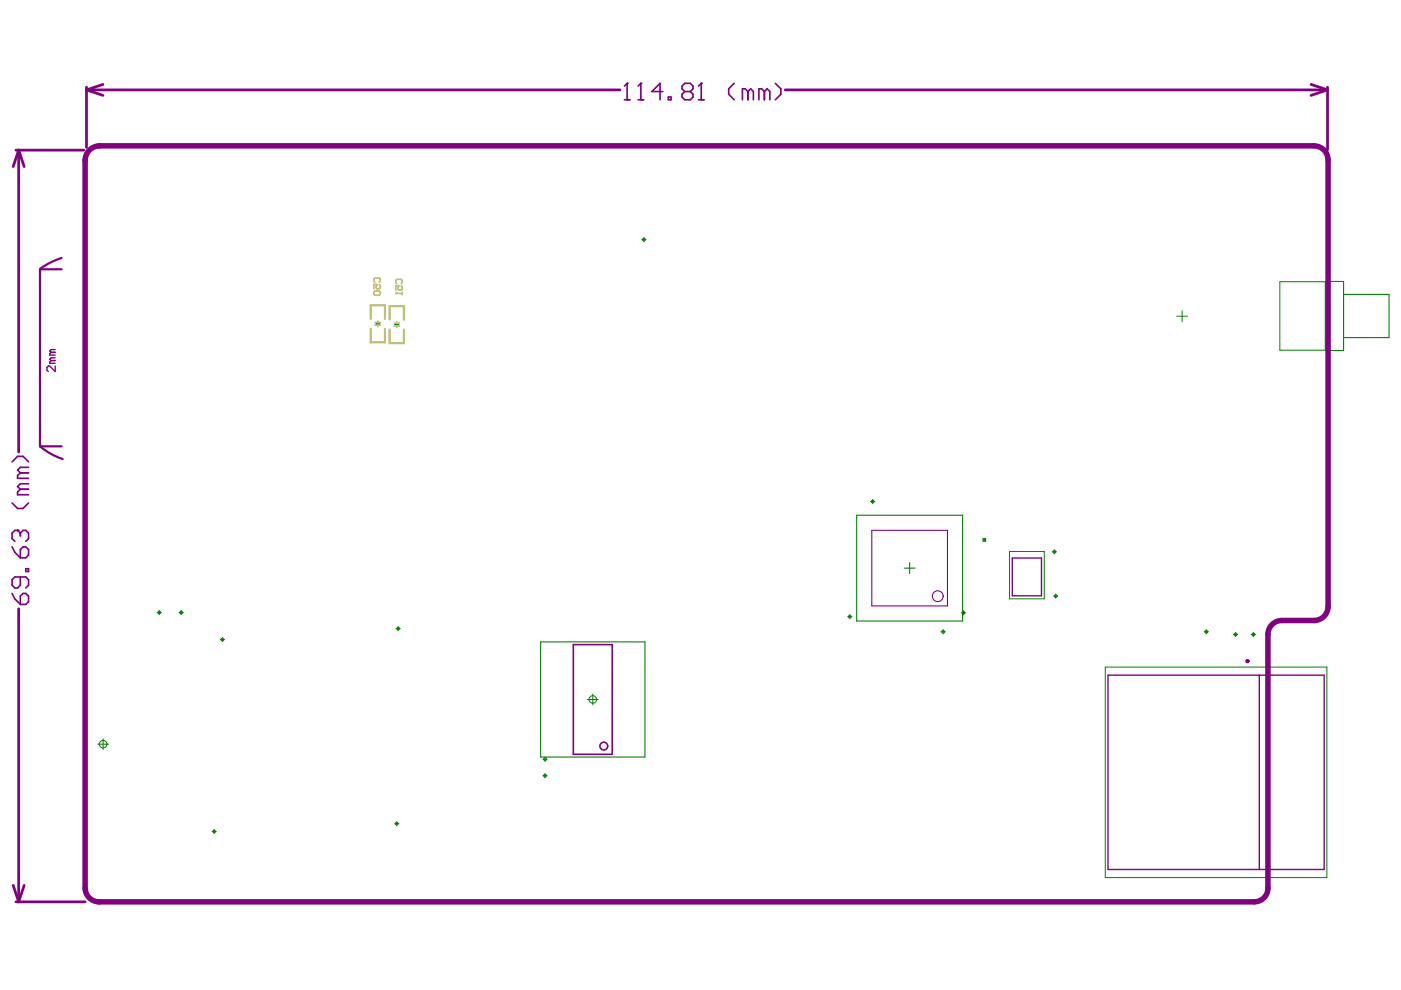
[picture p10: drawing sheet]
<svg xmlns="http://www.w3.org/2000/svg" width="297mm" height="210mm" viewBox="0 0 297 210" stroke-linecap="round" stroke-linejoin="round" font-family="sans-serif">
<g fill="none" stroke="#008000" stroke-width=".21">
<path d="M136.1 50.8h.9M136.5 50.3v1M271.4 59.7h9.6v14.6h-9.6zM79.6 68.7h1M80.1 68.2v.9M83.7 68.8h.9M84.1 68.4v.9M249.5 67h2.3M250.6 65.9v2.3M184.6 106.3h.9M185 105.9v.9M208.4 114.1l.6 .7"/>
<path d="M209 114.1l-.6 .7M214 116.9h7.4v10.1h-7.4zM223.1 117h.9M223.5 116.5v1M33.3 129.9h.9M33.8 129.4v.9M38 129.9h.9M38.4 129.4v.9M46.7 135.6h.9M47.2 135.1v1M84 133.3h.9M84.4 132.8v.9"/>
<path d="M179.7 130.7h.9M180.2 130.3v.9M199.5 133.9h.9M200 133.5v.9M203.8 129.9h.9M204.3 129.5v.9M223.4 126.4h.9M223.8 125.9v.9M255.3 133.9h.9M255.8 133.5v.9M261.5 134.5h.9M262 134.1v.9"/>
<path d="M265.3 134.5h.9M265.7 134.1v.9M20.7 157.8h2.3M21.9 156.6v2.3M124.5 148.3h2.3M125.7 147.2v2.2M234.3 141.4h47v44.7h-47zM44.9 176.3h1M45.4 175.8v.9M83.7 174.6h.9M84.1 174.2v.9M115.1 161h.9"/>
<path d="M115.1 164.5h.9M115.6 160.5v.9M115.6 164v.9"/>
<circle cx="136.5" cy="50.8" r=".29"/>
<circle cx="80.1" cy="68.7" r=".29"/>
<circle cx="84.1" cy="68.8" r=".29"/>
<circle cx="185" cy="106.3" r=".29"/>
<circle cx="208.7" cy="114.5" r=".29"/>
<circle cx="223.5" cy="117" r=".29"/>
<circle cx="33.8" cy="129.9" r=".29"/>
<circle cx="38.4" cy="129.9" r=".29"/>
<circle cx="47.2" cy="135.6" r=".29"/>
<circle cx="84.4" cy="133.3" r=".29"/>
<circle cx="180.2" cy="130.7" r=".29"/>
<circle cx="200" cy="133.9" r=".29"/>
<circle cx="204.3" cy="129.9" r=".29"/>
<circle cx="223.8" cy="126.4" r=".29"/>
<circle cx="255.8" cy="133.9" r=".29"/>
<circle cx="262" cy="134.5" r=".29"/>
<circle cx="265.7" cy="134.5" r=".29"/>
<circle cx="21.9" cy="157.8" r=".8"/>
<circle cx="125.7" cy="148.3" r=".8"/>
<circle cx="45.4" cy="176.3" r=".29"/>
<circle cx="84.1" cy="174.6" r=".29"/>
<circle cx="115.6" cy="164.5" r=".29"/>
<circle cx="115.6" cy="161" r=".29"/>
</g>
<path d="M281.4 59.7h3.5v14.6h-3.5M284.9 62.4h9.6v9.2h-9.6M181.6 109.2h22.5v22.5h-22.5zM192.9 119.3v2.3M114.6 136.1h22.1v24.4h-22.1zM191.7 120.5h2.3" fill="none" stroke="#008000" stroke-width=".23"/>
<g fill="none" stroke="#800080" stroke-width=".34">
<path d="M121.6 136.7h8.2v23.2h-8.2z"/>
<circle cx="128" cy="158.2" r=".82"/>
</g>
<g fill="none" stroke="#800080" stroke-width=".23">
<path d="M184.8 112.4h16.1v16.1h-16.1z"/>
<circle cx="198.8" cy="126.4" r="1.14"/>
</g>
<path d="M10.8 76.4l-.3 .3v.3h1.2M10.8 74.7l-.3 .3v.3h1.2M10.8 76.4h.9M10.8 74.7h.9M11.7 77.6v1.2l-1.2-1.2h-.3l-.2 .3v.6l.2 .3M11.7 75.9h-.9l-.3 .3 .3 .2M11.7 74.1h-.9l-.3 .3 .3 .3M214.6 118.3h6.2v8h-6.2zM234.9 143.2h45.8v41.2h-45.8zM267 143.2v41.2" fill="none" stroke="#800080" stroke-width=".29"/>
<g fill="none" stroke="#800080" stroke-width=".46">
<path d="M13 54.7l-2.6 1.1-1.8 1.2M13.1 57.1h-4.6v37.5h4.6M8.5 94.6a14.4 14.4 0 0 0 4.8 2.7"/>
<circle cx="264.5" cy="140.2" r=".23"/>
</g>
<g fill="none" stroke="#800080" stroke-width=".58">
<path d="M18.3 19.1l3.5 1.1M18.3 18.5v12.8M18.3 19.1h113.2M21.8 17.9l-3.5 1.2M166.5 19.1h115M278 17.9l3.5 1.2M281.5 18.5v13.2M281.5 19.1l-3.5 1.1M3.4 31.8h14.4M4 31.8l1.1 3.5M4 31.8v64M4 31.8l-1.2 3.5"/>
<path d="M4 129.1v62.1M2.8 187.7l1.2 3.5M3.4 191.2h14.6M5.1 187.7l-1.1 3.5"/>
</g>
<path d="M18 34v154.3M21 30.9h257.6M281.6 33.8v94.9M268.8 134.5v53.8M271.7 131.6h7M21 191.2h244.9" fill="none" stroke="#800080" stroke-width="1.2"/>
<path d="M2.6 115.9l.5 1.2 1.2 1.2M3.7 112.5h-.6l-.5 .5v1.2l.5 .6M4.3 116.5l.6-.6h.6l.6 .6v1.2l-.6 .6h-1.2zM2.6 125.8l.5 1.2 1.2 1.1M4.3 126.4l.6-.6h.6l.6 .6v1.2l-.6 .5h-1.2zM4.3 122.3v1.8l-.6 .6h-.6l-.5-.6v-1.2l.5-.6h2.4l.6 .6v1.2l-.6 .6M5.5 120.6h.6v.6h-.6z" fill="none" stroke="#800080" stroke-width=".35"/>
<circle cx="3.7" cy="112.5" r=".17" fill="#800080"/>
<g fill="none" stroke="#800080" stroke-width=".35">
<path d="M133 17.7v3.5M132.4 21.2h1.1M2.6 97.9l1.1-1.1h1.2l1.2 1.1M6.1 99.1h-1.8l-.6 .6 .6 .5M2.6 106.6l1.1 1.2h1.2l1.2-1.2M3.7 112.5l.6 .5M4.3 113v.6M4.3 113l.6-.5h.6l.6 .5v1.2l-.6 .6M4.3 103.7l-.6 .6v.6h2.4M4.3 100.2l-.6 .6v.6h2.4M4.3 103.7h1.8M4.3 100.2h1.8"/>
<path d="M6.1 102.6h-1.8l-.6 .6 .6 .5"/>
</g>
<circle cx="133" cy="17.7" r=".17" fill="#800080"/>
<path d="M133 17.7l-.6 .5M135.9 17.7v3.5M135.3 21.2h1.2" fill="none" stroke="#800080" stroke-width=".35"/>
<circle cx="135.9" cy="17.7" r=".17" fill="#800080"/>
<path d="M135.9 17.7l-.6 .5M140.5 19.4h-2.3l1.7-1.7v3.5M145.2 19.4h1.1M145.2 19.4l-.6 .6v.6l.6 .6h1.1l.6-.6v-.6l-.6-.6M145.2 19.4l-.6-.6v-.6l.6-.5h1.1l.6 .5v.6l-.6 .6M148.7 17.7v3.5M141.7 20.6h.6v.6h-.6zM148.1 21.2h1.2" fill="none" stroke="#800080" stroke-width=".35"/>
<circle cx="148.7" cy="17.7" r=".17" fill="#800080"/>
<path d="M148.7 17.7l-.6 .5M155.7 17.7l-1.2 1.1v1.2l1.2 1.2M158.6 19.4l-.6-.6h-.6v2.4M158.6 19.4v1.8M158.6 19.4l.6-.6 .5 .6v1.8M162.1 19.4l-.6-.6h-.6v2.4M162.1 19.4v1.8M162.1 19.4l.5-.6 .6 .6v1.8M164.4 17.7l1.2 1.1v1.2l-1.2 1.2" fill="none" stroke="#800080" stroke-width=".35"/>
<path d="M21.1 30.9a3.1 3.1 0 0 0-3.1 3.2M278.6 30.9a3 3 0 0 1 3 3M271.7 131.6a2.94 2.94 0 0 0-2.9 2.9M281.6 128.7a2.97 2.97 0 0 1-3 2.9M18 188.3a2.97 2.97 0 0 0 3.1 2.9M268.8 188.3a2.91 2.91 0 0 1-2.9 2.9" fill="none" stroke="#800080" stroke-width="1.2"/>
<path d="M78.6 69.7v2.9h3v-2.9M78.6 67.6v-2.9h3v2.9M82.6 67.8v-2.9h3v2.9M82.6 69.9v2.9h3v-2.9" fill="none" stroke="#c0c073" stroke-width=".46"/>
<path d="M79.5 68.4h1.2M79.5 68.9h1.2M80.1 68.1v.3M80.1 68.9v.3M83.5 68.5h1.2M83.5 69.1h1.2M84.1 68.2v.3M84.1 69.1v.3" fill="none" stroke="#c0c073" stroke-width=".35"/>
<path d="M79.5 59.9l-.2-.3v-.4l.2-.3h.9l.2 .3v.4l-.2 .3M79.3 61.9l.2-.2h.9l.2 .2v.5l-.2 .2h-.9l-.2-.2zM80.4 60.3l.2 .2v.5l-.2 .2h-.5l-.2-.2 .2-.7h-.6v.9M83.9 62.2h1.4M84.1 60.2l-.2-.3v-.4l.2-.3h1l.2 .3v.4l-.2 .3M85.1 60.6l.2 .2v.5l-.2 .2h-.5l-.2-.2 .2-.7h-.7v.9M85.3 62v.4" fill="none" stroke="#c0c073" stroke-width=".34"/>
<circle cx="83.9" cy="62.2" r=".17" fill="#c0c073"/>
<path d="M84.1 62l-.2 .2" fill="none" stroke="#c0c073" stroke-width=".34"/>
</svg>
